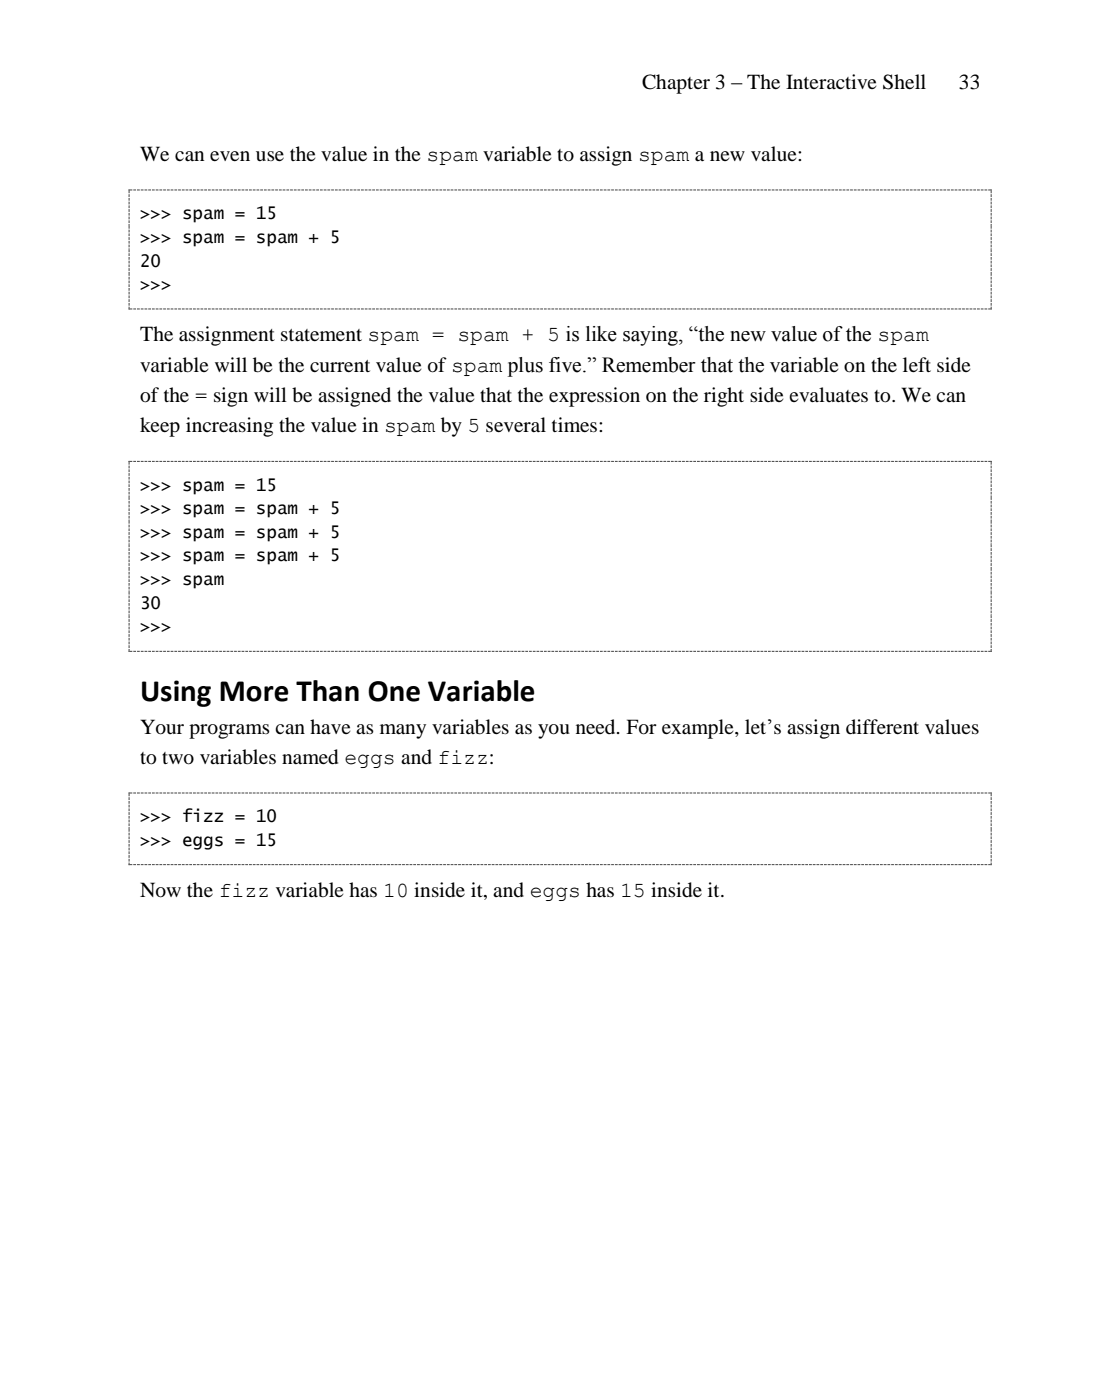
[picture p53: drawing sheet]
<svg xmlns="http://www.w3.org/2000/svg" width="203mm" height="254mm" viewBox="0 0 203 254" stroke-linecap="round" stroke-linejoin="round" font-family="sans-serif">
<defs><g id="words">
<text font-size="5.6" x="25.4" y="127.2">Using More Than One Variable</text>
<g font-size="3.9">
<text x="116.5" y="16.2">Chapter 3 – The Interactive Shell</text>
<text x="174" y="16.2">33</text>
<text x="25.4" y="29.1">We can even use the value in the spam variable to assign spam a new value:</text>
<text x="25.4" y="61.9">The assignment statement spam = spam + 5 is like saying, “the new value of the spam</text>
<text x="25.4" y="67.4">variable will be the current value of spam plus five.” Remember that the variable on the left side</text>
<text x="25.4" y="72.9">of the = sign will be assigned the value that the expression on the right side evaluates to. We can</text>
<text x="25.4" y="78.4">keep increasing the value in spam by 5 several times:</text>
<text x="25.4" y="133.2">Your programs can have as many variables as you need. For example, let’s assign different values</text>
<text x="25.4" y="138.5">to two variables named eggs and fizz:</text>
<text x="25.4" y="162.8">Now the fizz variable has 10 inside it, and eggs has 15 inside it.</text>
</g>
<g font-size="3.2">
<text x="25.4" y="39.8">&gt;&gt;&gt; spam = 15</text>
<text x="25.4" y="44.1">&gt;&gt;&gt; spam = spam + 5</text>
<text x="25.4" y="48.4">20</text>
<text x="25.4" y="52.6">&gt;&gt;&gt;</text>
<text x="25.4" y="89">&gt;&gt;&gt; spam = 15</text>
<text x="25.4" y="93.3">&gt;&gt;&gt; spam = spam + 5</text>
<text x="25.4" y="97.6">&gt;&gt;&gt; spam = spam + 5</text>
<text x="25.4" y="101.9">&gt;&gt;&gt; spam = spam + 5</text>
<text x="25.4" y="106.1">&gt;&gt;&gt; spam</text>
<text x="25.4" y="110.5">30</text>
<text x="25.4" y="114.7">&gt;&gt;&gt;</text>
<text x="25.4" y="149.2">&gt;&gt;&gt; fizz = 10</text>
<text x="25.4" y="153.5">&gt;&gt;&gt; eggs = 15</text>
</g>
</g></defs>
<g fill="none" stroke="#404040" stroke-width=".18" stroke-dasharray=".5 .2" stroke-linecap="butt">
<path d="M23.4 34.4v.2M23.4 34.6v6.4M23.5 34.5h156.2M179.8 34.4v.2M179.8 34.6v6.4M23.3 56.1h.2M23.4 41v4.3M23.4 45.3v4.2M23.4 49.5v6.5M23.5 56.1h156.2M179.7 56.1h.2M179.8 41v4.3"/>
<path d="M179.8 45.3v4.2M179.8 49.5v6.5M23.4 83.6v.2M23.4 83.8v6.4M23.4 90.2v4.3M23.4 94.5v4.3M23.4 98.8v4.3M23.5 83.7h156.2M179.8 83.6v.2M179.8 83.8v6.4M179.8 90.2v4.3M179.8 94.5v4.3"/>
<path d="M179.8 98.8v4.3M23.3 118.2h.2M23.4 103.1v4.3M23.4 107.4v4.3M23.4 111.7v6.4M23.5 118.2h156.2M179.7 118.2h.2M179.8 103.1v4.3M179.8 107.4v4.3M179.8 111.7v6.4M23.3 156.9h.2M23.4 143.8v.2"/>
<path d="M23.4 144v6.4M23.4 150.4v6.4M23.5 143.9h156.2M23.5 156.9h156.2M179.7 156.9h.2M179.8 143.8v.2M179.8 144v6.4M179.8 150.4v6.4"/>
</g>
<use href="#words"/>
</svg>
